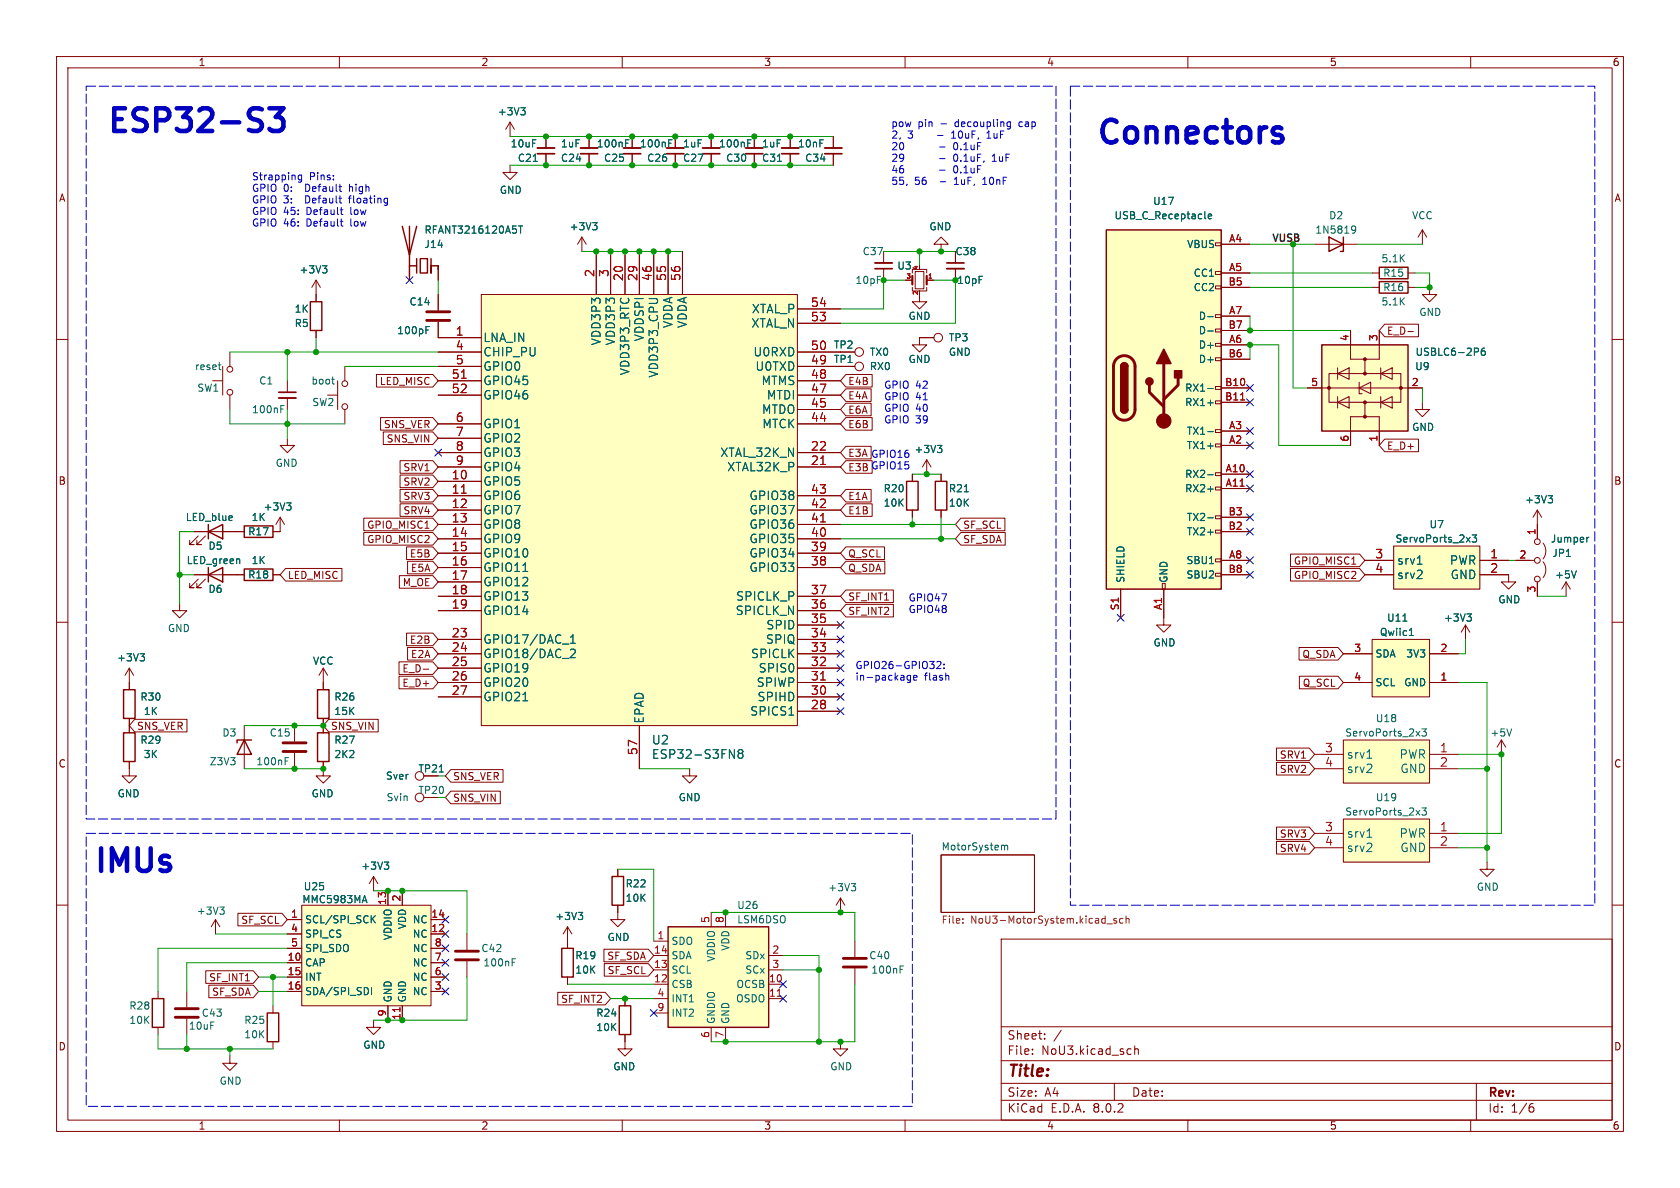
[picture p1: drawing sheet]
<svg xmlns="http://www.w3.org/2000/svg" width="297mm" height="210mm" viewBox="0 0 297 210" stroke-linecap="round" stroke-linejoin="round" font-family="sans-serif">
<defs><g id="words">
<g font-size="5.6" fill="#0000c2">
<text x="18.4" y="24.5">ESP32-S3</text>
<text x="193.4" y="26.6">Connectors</text>
<text x="16.1" y="155.3">IMUs</text>
</g>
<text font-size="2.8" fill="#840000" x="178" y="190.9">Title:</text>
<g font-size="2.1" fill="#a90000">
<text x="105.2" y="49.1" transform="rotate(-90 105.2 49.1)">2</text>
<text x="107.7" y="49.1" transform="rotate(-90 107.7 49.1)">3</text>
<text x="110.2" y="49.8" transform="rotate(-90 110.2 49.8)">20</text>
<text x="112.8" y="49.8" transform="rotate(-90 112.8 49.8)">29</text>
<text x="115.3" y="49.8" transform="rotate(-90 115.3 49.8)">46</text>
<text x="117.9" y="49.8" transform="rotate(-90 117.9 49.8)">55</text>
<text x="120.4" y="49.8" transform="rotate(-90 120.4 49.8)">56</text>
<text x="80.5" y="59.4">1</text>
<text x="143.3" y="56.9">53</text>
<text x="143.3" y="54.4">54</text>
<text x="80.5" y="62">4</text>
<text x="80.5" y="64.5">5</text>
<text x="143.3" y="64.5">49</text>
<text x="143.3" y="62">50</text>
<text x="79.8" y="67.1">51</text>
<text x="79.8" y="69.6">52</text>
<text x="143.3" y="69.6">47</text>
<text x="143.3" y="67.1">48</text>
<text x="80.5" y="74.7">6</text>
<text x="80.5" y="77.2">7</text>
<text x="143.3" y="74.7">44</text>
<text x="143.3" y="72.1">45</text>
<text x="80.5" y="79.8">8</text>
<text x="80.5" y="82.3">9</text>
<text x="143.3" y="82.3">21</text>
<text x="143.3" y="79.8">22</text>
<text x="79.8" y="84.8">10</text>
<text x="79.8" y="87.4">11</text>
<text x="79.8" y="89.9">12</text>
<text x="143.3" y="89.9">42</text>
<text x="143.3" y="87.4">43</text>
<text x="79.8" y="92.5">13</text>
<text x="79.8" y="95">14</text>
<text x="143.3" y="95">40</text>
<text x="143.3" y="92.5">41</text>
<text x="79.8" y="97.5">15</text>
<text x="79.8" y="100.1">16</text>
<text x="143.3" y="100.1">38</text>
<text x="143.3" y="97.5">39</text>
<text x="243" y="98.8">3</text>
<text x="243" y="101.3">4</text>
<text x="263.4" y="98.8">1</text>
<text x="263.4" y="101.3">2</text>
<text x="79.8" y="102.6">17</text>
<text x="79.8" y="105.2">18</text>
<text x="79.8" y="107.7">19</text>
<text x="143.3" y="107.7">36</text>
<text x="143.3" y="105.2">37</text>
<text x="79.8" y="112.8">23</text>
<text x="143.3" y="112.8">34</text>
<text x="143.3" y="110.2">35</text>
<text x="79.8" y="115.3">24</text>
<text x="79.8" y="117.9">25</text>
<text x="143.3" y="117.9">32</text>
<text x="143.3" y="115.3">33</text>
<text x="79.8" y="120.4">26</text>
<text x="79.8" y="122.9">27</text>
<text x="143.3" y="125.5">28</text>
<text x="143.3" y="122.9">30</text>
<text x="143.3" y="120.4">31</text>
<text x="112.8" y="133.6" transform="rotate(-90 112.8 133.6)">57</text>
<text x="234.2" y="133.1">3</text>
<text x="234.2" y="135.6">4</text>
<text x="254.5" y="133.1">1</text>
<text x="254.5" y="135.6">2</text>
<text x="234.2" y="147.1">3</text>
<text x="234.2" y="149.6">4</text>
<text x="254.5" y="147.1">1</text>
<text x="254.5" y="149.6">2</text>
</g>
<g font-size="2.1" fill="#006464">
<text x="119.1" y="58" transform="rotate(-90 119.1 58)">VDDA</text>
<text x="121.6" y="58" transform="rotate(-90 121.6 58)">VDDA</text>
<text x="132.8" y="58.1">XTAL_N</text>
<text x="132.9" y="55.6">XTAL_P</text>
<text x="85.3" y="60.7">LNA_IN</text>
<text x="85.3" y="63.2">CHIP_PU</text>
<text x="85.3" y="65.7">GPIO0</text>
<text x="106.4" y="61.1" transform="rotate(-90 106.4 61.1)">VDD3P3</text>
<text x="108.9" y="61.1" transform="rotate(-90 108.9 61.1)">VDD3P3</text>
<text x="114" y="60.4" transform="rotate(-90 114 60.4)">VDDSPI</text>
<text x="133.1" y="63.2">U0RXD</text>
<text x="133.5" y="65.7">U0TXD</text>
<text x="85.3" y="68.3">GPIO45</text>
<text x="85.3" y="70.8">GPIO46</text>
<text x="111.5" y="66.4" transform="rotate(-90 111.5 66.4)">VDD3P3_RTC</text>
<text x="116.5" y="66.8" transform="rotate(-90 116.5 66.8)">VDD3P3_CPU</text>
<text x="134.6" y="68.3">MTMS</text>
<text x="135.5" y="70.8">MTDI</text>
<text x="85.3" y="75.9">GPIO1</text>
<text x="134.6" y="73.4">MTDO</text>
<text x="134.7" y="75.9">MTCK</text>
<text x="85.3" y="78.4">GPIO2</text>
<text x="85.3" y="81">GPIO3</text>
<text x="85.3" y="83.5">GPIO4</text>
<text x="127.3" y="81">XTAL_32K_N</text>
<text x="128.5" y="83.5">XTAL32K_P</text>
<text x="85.3" y="86.1">GPIO5</text>
<text x="85.3" y="88.6">GPIO6</text>
<text x="132.4" y="88.6">GPIO38</text>
<text x="85.3" y="91.1">GPIO7</text>
<text x="85.3" y="93.7">GPIO8</text>
<text x="132.4" y="93.7">GPIO36</text>
<text x="132.4" y="91.1">GPIO37</text>
<text x="85.3" y="96.2">GPIO9</text>
<text x="85.3" y="98.8">GPIO10</text>
<text x="85.3" y="101.3">GPIO11</text>
<text x="132.4" y="101.3">GPIO33</text>
<text x="132.4" y="98.8">GPIO34</text>
<text x="132.4" y="96.2">GPIO35</text>
<text x="246.9" y="100">srv1</text>
<text x="256.2" y="100">PWR</text>
<text x="85.3" y="103.8">GPIO12</text>
<text x="85.3" y="106.4">GPIO13</text>
<text x="130.1" y="106.4">SPICLK_P</text>
<text x="246.9" y="102.6">srv2</text>
<text x="256.4" y="102.6">GND</text>
<text x="85.3" y="108.9">GPIO14</text>
<text x="130" y="108.9">SPICLK_N</text>
<text x="135.4" y="111.5">SPID</text>
<text x="85.3" y="114">GPIO17/DAC_1</text>
<text x="85.3" y="116.5">GPIO18/DAC_2</text>
<text x="85.3" y="119.1">GPIO19</text>
<text x="132.7" y="116.5">SPICLK</text>
<text x="134.1" y="119.1">SPIS0</text>
<text x="135.3" y="114">SPIQ</text>
<text x="85.3" y="121.6">GPIO20</text>
<text x="85.3" y="124.2">GPIO21</text>
<text x="133.7" y="121.6">SPIWP</text>
<text x="133.9" y="124.2">SPIHD</text>
<text x="114" y="128" transform="rotate(-90 114 128)">EPAD</text>
<text x="115.2" y="131.8">U2</text>
<text x="132.6" y="126.7">SPICS1</text>
<text x="115.2" y="134.3">ESP32-S3FN8</text>
<text x="238" y="134.3">srv1</text>
<text x="238" y="136.9">srv2</text>
<text x="247.4" y="134.3">PWR</text>
<text x="247.5" y="136.9">GND</text>
<text x="238" y="148.3">srv1</text>
<text x="247.4" y="148.3">PWR</text>
<text x="238" y="150.8">srv2</text>
<text x="247.5" y="150.8">GND</text>
</g>
<g font-size="2.1" fill="#840000">
<text x="178" y="184">Sheet:</text>
<text x="178" y="186.7">File:</text>
<text x="184.1" y="186.7">NoU3.kicad_sch</text>
<text x="178" y="196.9">KiCad</text>
<text x="178" y="194.1">Size:</text>
<text x="184.7" y="194.1">A4</text>
<text x="185.7" y="196.9">E.D.A.</text>
<text x="193.3" y="196.9">8.0.2</text>
<text x="200" y="194.1">Date:</text>
<text x="263" y="194.3">Rev:</text>
<text x="263" y="196.9">Id:</text>
<text x="267.1" y="196.9">1/6</text>
</g>
<g font-size="1.8" fill="#840000">
<text x="35" y="11.9">1</text>
<text x="85" y="11.9">2</text>
<text x="135" y="11.9">3</text>
<text x="185" y="11.9">4</text>
<text x="235" y="11.9">5</text>
<text x="285" y="11.9">6</text>
<text x="10.3" y="35.9">A</text>
<text x="285.3" y="35.9">A</text>
<text x="245.1" y="59.4">E_D-</text>
<text x="67" y="68.3">LED_MISC</text>
<text x="149.9" y="68.3">E4B</text>
<text x="149.9" y="70.8">E4A</text>
<text x="67.8" y="75.9">SNS_VER</text>
<text x="149.9" y="73.3">E6A</text>
<text x="149.9" y="75.9">E6B</text>
<text x="68.3" y="78.4">SNS_VIN</text>
<text x="71.2" y="83.5">SRV1</text>
<text x="245.1" y="79.7">E_D+</text>
<text x="10.3" y="85.9">B</text>
<text x="71.2" y="86">SRV2</text>
<text x="71.2" y="88.6">SRV3</text>
<text x="149.9" y="88.6">E1A</text>
<text x="285.3" y="85.9">B</text>
<text x="64.8" y="93.7">GPIO_MISC1</text>
<text x="71.2" y="91.1">SRV4</text>
<text x="149.9" y="91.1">E1B</text>
<text x="170.2" y="93.7">SF_SCL</text>
<text x="64.8" y="96.2">GPIO_MISC2</text>
<text x="72.4" y="98.7">E5B</text>
<text x="72.5" y="101.3">E5A</text>
<text x="149.9" y="101.3">Q_SDA</text>
<text x="149.9" y="98.7">Q_SCL</text>
<text x="170.2" y="96.2">SF_SDA</text>
<text x="228.6" y="100">GPIO_MISC1</text>
<text x="50.8" y="102.6">LED_MISC</text>
<text x="71.1" y="103.8">M_OE</text>
<text x="149.9" y="106.4">SF_INT1</text>
<text x="228.6" y="102.6">GPIO_MISC2</text>
<text x="72.4" y="114">E2B</text>
<text x="149.9" y="108.9">SF_INT2</text>
<text x="71" y="119.1">E_D-</text>
<text x="72.5" y="116.5">E2A</text>
<text x="230.2" y="116.5">Q_SDA</text>
<text x="71" y="121.6">E_D+</text>
<text x="230.2" y="121.6">Q_SCL</text>
<text x="24.1" y="129.2">SNS_VER</text>
<text x="58.4" y="129.2">SNS_VIN</text>
<text x="10.3" y="135.9">C</text>
<text x="73.9" y="136.8">TP21</text>
<text x="226.2" y="134.3">SRV1</text>
<text x="226.2" y="136.8">SRV2</text>
<text x="285.3" y="135.9">C</text>
<text x="80" y="141.9">SNS_VIN</text>
<text x="80" y="138.1">SNS_VER</text>
<text x="226.2" y="148.3">SRV3</text>
<text x="226.2" y="150.8">SRV4</text>
<text x="42.6" y="163.5">SF_SCL</text>
<text x="36.9" y="173.7">SF_INT1</text>
<text x="107.3" y="169.9">SF_SDA</text>
<text x="107.3" y="172.4">SF_SCL</text>
<text x="37.4" y="176.2">SF_SDA</text>
<text x="99.1" y="177.5">SF_INT2</text>
<text x="10.3" y="185.9">D</text>
<text x="285.3" y="185.9">D</text>
<text x="35" y="199.9">1</text>
<text x="85" y="199.9">2</text>
<text x="135" y="199.9">3</text>
<text x="185" y="199.9">4</text>
<text x="235" y="199.9">5</text>
<text x="285" y="199.9">6</text>
</g>
<g font-size="1.8" fill="#006464">
<text x="87.9" y="20.6">+3V3</text>
<text x="90.2" y="26.3">10uF</text>
<text x="91.4" y="28.8">C21</text>
<text x="99.1" y="26.3">1uF</text>
<text x="99.1" y="28.8">C24</text>
<text x="105.4" y="26.3">100nF</text>
<text x="106.7" y="28.8">C25</text>
<text x="113" y="26.3">100nF</text>
<text x="114.3" y="28.8">C26</text>
<text x="120.7" y="26.3">1uF</text>
<text x="120.7" y="28.8">C27</text>
<text x="127" y="26.3">100nF</text>
<text x="128.3" y="28.8">C30</text>
<text x="134.6" y="26.3">1uF</text>
<text x="134.6" y="28.8">C31</text>
<text x="141" y="26.3">10nF</text>
<text x="142.2" y="28.8">C34</text>
<text x="88.3" y="34.5">GND</text>
<text x="74.9" y="41.5">RFANT3216120A5T</text>
<text x="100.6" y="40.9">+3V3</text>
<text x="164.2" y="40.9">GND</text>
<text x="196.9" y="39">USB_C_Receptacle</text>
<text x="203.8" y="36.4">U17</text>
<text x="232.4" y="41.5">1N5819</text>
<text x="234.9" y="39">D2</text>
<text x="249.5" y="39">VCC</text>
<text x="74.9" y="44">J14</text>
<text x="152.4" y="45.3">C37</text>
<text x="158.5" y="47.9">U3</text>
<text x="168.8" y="45.3">C38</text>
<text x="209.8" y="44">VBUS</text>
<text x="244.1" y="46.6">5.1K</text>
<text x="52.9" y="48.5">+3V3</text>
<text x="151.1" y="50.4">10pF</text>
<text x="169.1" y="50.4">10pF</text>
<text x="210.9" y="49.1">CC1</text>
<text x="210.9" y="51.7">CC2</text>
<text x="244.4" y="49.1">R15</text>
<text x="244.4" y="51.7">R16</text>
<text x="52" y="58">R5</text>
<text x="52" y="55.5">1K</text>
<text x="70.1" y="59.3">100pF</text>
<text x="72.3" y="54.2">C14</text>
<text x="160.5" y="56.7">GND</text>
<text x="211.8" y="56.7">D-</text>
<text x="211.8" y="59.3">D-</text>
<text x="244.1" y="54.2">5.1K</text>
<text x="250.8" y="56.1">GND</text>
<text x="34.4" y="65.6">reset</text>
<text x="147.3" y="64.4">TP1</text>
<text x="147.3" y="61.8">TP2</text>
<text x="153.7" y="65.6">RX0</text>
<text x="153.7" y="63.1">TX0</text>
<text x="160.5" y="64.4">GND</text>
<text x="167.6" y="60.6">TP3</text>
<text x="167.6" y="63.1">GND</text>
<text x="211.8" y="61.8">D+</text>
<text x="211.8" y="64.4">D+</text>
<text x="250.1" y="65.6">U9</text>
<text x="250.1" y="63.1">USBLC6-2P6</text>
<text x="34.8" y="69.4">SW1</text>
<text x="45.7" y="68.2">C1</text>
<text x="55" y="68.2">boot</text>
<text x="55.1" y="72">SW2</text>
<text x="209.4" y="69.4">RX1-</text>
<text x="209.4" y="72">RX1+</text>
<text x="44.5" y="73.3">100nF</text>
<text x="209.7" y="77.1">TX1-</text>
<text x="249.6" y="76.4">GND</text>
<text x="48.6" y="82.7">GND</text>
<text x="161.6" y="80.3">+3V3</text>
<text x="209.7" y="79.6">TX1+</text>
<text x="156.1" y="87.2">R20</text>
<text x="156.1" y="89.8">10K</text>
<text x="167.6" y="87.2">R21</text>
<text x="167.6" y="89.8">10K</text>
<text x="209.4" y="84.7">RX2-</text>
<text x="209.4" y="87.2">RX2+</text>
<text x="269.5" y="89.2">+3V3</text>
<text x="32.7" y="92.3">LED_blue</text>
<text x="43.8" y="94.8">R17</text>
<text x="44.4" y="92.3">1K</text>
<text x="46.5" y="90.4">+3V3</text>
<text x="209.7" y="94.8">TX2+</text>
<text x="209.7" y="92.3">TX2-</text>
<text x="252.6" y="93.6">U7</text>
<text x="32.9" y="99.9">LED_green</text>
<text x="36.8" y="97.4">D5</text>
<text x="44.4" y="99.9">1K</text>
<text x="209.7" y="99.9">SBU1</text>
<text x="246.6" y="96.1">ServoPorts_2x3</text>
<text x="274.1" y="96.1">Jumper</text>
<text x="274.3" y="98.7">JP1</text>
<text x="36.8" y="105">D6</text>
<text x="43.8" y="102.5">R18</text>
<text x="199" y="103.1" transform="rotate(-90 199 103.1)">SHIELD</text>
<text x="206.6" y="103.1" transform="rotate(-90 206.6 103.1)">GND</text>
<text x="209.7" y="102.5">SBU2</text>
<text x="264.8" y="106.9">GND</text>
<text x="274.8" y="102.5">+5V</text>
<text x="29.6" y="111.9">GND</text>
<text x="243.8" y="112.6">Qwiic1</text>
<text x="245.1" y="110.1">U11</text>
<text x="255.2" y="110.1">+3V3</text>
<text x="20.6" y="117.1">+3V3</text>
<text x="55.2" y="117.7">VCC</text>
<text x="203.8" y="114.5">GND</text>
<text x="243.1" y="116.4">SDA</text>
<text x="248.5" y="116.4">3V3</text>
<text x="24.7" y="124.1">R30</text>
<text x="59" y="124.1">R26</text>
<text x="243.1" y="121.5">SCL</text>
<text x="248.1" y="121.5">GND</text>
<text x="24.7" y="131.7">R29</text>
<text x="25.3" y="126.6">1K</text>
<text x="39.2" y="130.4">D3</text>
<text x="47.6" y="130.4">C15</text>
<text x="59" y="131.7">R27</text>
<text x="59" y="126.6">15K</text>
<text x="237.7" y="130.4">ServoPorts_2x3</text>
<text x="243.1" y="127.9">U18</text>
<text x="263.4" y="130.4">+5V</text>
<text x="25.3" y="134.2">3K</text>
<text x="37" y="135.5">Z3V3</text>
<text x="45.2" y="135.5">100nF</text>
<text x="59" y="134.2">2K2</text>
<text x="20.7" y="141.1">GND</text>
<text x="55" y="141.1">GND</text>
<text x="68.1" y="138">Sver</text>
<text x="68.2" y="141.8">Svin</text>
<text x="73.9" y="140.6">TP20</text>
<text x="119.9" y="141.8">GND</text>
<text x="243.1" y="141.8">U19</text>
<text x="237.7" y="144.4">ServoPorts_2x3</text>
<text x="63.8" y="153.9">+3V3</text>
<text x="166.4" y="150.4">MotorSystem</text>
<text x="34.7" y="161.9">+3V3</text>
<text x="53.3" y="159.9">MMC5983MA</text>
<text x="53.6" y="157.6">U25</text>
<text x="110.5" y="157.1">R22</text>
<text x="110.5" y="159.6">10K</text>
<text x="130.2" y="160.9">U26</text>
<text x="146.3" y="157.8">+3V3</text>
<text x="261" y="157.7">GND</text>
<text x="53.8" y="163.4">SCL/SPI_SCK</text>
<text x="53.8" y="166">SPI_CS</text>
<text x="69.4" y="166.3" transform="rotate(-90 69.4 166.3)">VDDIO</text>
<text x="72" y="164.4" transform="rotate(-90 72 164.4)">VDD</text>
<text x="72.9" y="166">NC</text>
<text x="72.9" y="163.4">NC</text>
<text x="98.1" y="162.8">+3V3</text>
<text x="107.3" y="166.5">GND</text>
<text x="118.6" y="167.2">SDO</text>
<text x="130.2" y="163.4">LSM6DSO</text>
<text x="53.8" y="171">CAP</text>
<text x="53.8" y="173.6">INT</text>
<text x="53.8" y="168.5">SPI_SDO</text>
<text x="72.9" y="173.6">NC</text>
<text x="72.9" y="171">NC</text>
<text x="72.9" y="168.5">NC</text>
<text x="85" y="168.5">C42</text>
<text x="85.4" y="171">100nF</text>
<text x="101.6" y="169.8">R19</text>
<text x="101.6" y="172.3">10K</text>
<text x="118.6" y="172.3">SCL</text>
<text x="118.6" y="169.8">SDA</text>
<text x="126.6" y="170.1" transform="rotate(-90 126.6 170.1)">VDDIO</text>
<text x="129.1" y="168.2" transform="rotate(-90 129.1 168.2)">VDD</text>
<text x="131.7" y="169.8">SDx</text>
<text x="131.7" y="172.3">SCx</text>
<text x="153.6" y="169.8">C40</text>
<text x="153.9" y="172.3">100nF</text>
<text x="22.8" y="178.7">R28</text>
<text x="35.6" y="179.9">C43</text>
<text x="53.8" y="176.1">SDA/SPI_SDI</text>
<text x="69.4" y="177.3" transform="rotate(-90 69.4 177.3)">GND</text>
<text x="72" y="177.3" transform="rotate(-90 72 177.3)">GND</text>
<text x="72.9" y="176.1">NC</text>
<text x="105.3" y="179.9">R24</text>
<text x="118.6" y="174.9">CSB</text>
<text x="118.6" y="177.4">INT1</text>
<text x="118.6" y="179.9">INT2</text>
<text x="130" y="177.4">OSDO</text>
<text x="130.1" y="174.9">OCSB</text>
<text x="22.8" y="181.2">10K</text>
<text x="33.3" y="182.2">10uF</text>
<text x="43.1" y="181.2">R25</text>
<text x="43.1" y="183.7">10K</text>
<text x="64.1" y="185.6">GND</text>
<text x="105.3" y="182.5">10K</text>
<text x="126.6" y="181.1" transform="rotate(-90 126.6 181.1)">GNDIO</text>
<text x="129.1" y="181.1" transform="rotate(-90 129.1 181.1)">GND</text>
<text x="38.7" y="191.9">GND</text>
<text x="108.3" y="189.4">GND</text>
<text x="146.7" y="189.4">GND</text>
</g>
<g font-size="1.8" fill="#0000c2">
<text x="157.5" y="22.5">pow</text>
<text x="162.3" y="22.5">pin</text>
<text x="166.4" y="22.5">-</text>
<text x="169.1" y="22.5">decoupling</text>
<text x="180.6" y="22.5">cap</text>
<text x="157.5" y="24.6">2,</text>
<text x="157.5" y="26.6">20</text>
<text x="157.5" y="28.7">29</text>
<text x="160.5" y="24.6">3</text>
<text x="169.1" y="24.6">10uF,</text>
<text x="169.7" y="26.6">0.1uF</text>
<text x="169.7" y="28.7">0.1uF,</text>
<text x="175.5" y="24.6">1uF</text>
<text x="176.7" y="28.7">1uF</text>
<text x="44.4" y="32">Strapping</text>
<text x="44.4" y="34">GPIO 0:</text>
<text x="54.3" y="34">Default</text>
<text x="54.7" y="32">Pins:</text>
<text x="62.2" y="34">high</text>
<text x="157.5" y="30.7">46</text>
<text x="157.5" y="32.8">55,</text>
<text x="161.7" y="32.8">56</text>
<text x="166.4" y="32.8">-</text>
<text x="169.2" y="32.8">1uF,</text>
<text x="169.7" y="30.7">0.1uF</text>
<text x="174.4" y="32.8">10nF</text>
<text x="44.4" y="36">GPIO 3:</text>
<text x="44.4" y="38.1">GPIO 45:</text>
<text x="44.4" y="40.1">GPIO 46:</text>
<text x="54.3" y="36">Default</text>
<text x="54.3" y="38.1">Default</text>
<text x="54.3" y="40.1">Default</text>
<text x="62.2" y="36">floating</text>
<text x="62.2" y="38.1">low</text>
<text x="62.2" y="40.1">low</text>
<text x="156.2" y="68.8">GPIO 42</text>
<text x="156.2" y="70.8">GPIO 41</text>
<text x="156.2" y="72.9">GPIO 40</text>
<text x="156.2" y="74.9">GPIO 39</text>
<text x="149.9" y="81">E3A GPIO16</text>
<text x="149.9" y="83.5">E3B GPIO15</text>
<text x="160.5" y="106.4">GPIO47</text>
<text x="160.5" y="108.5">GPIO48</text>
<text x="151.1" y="118.4">GPIO26-GPIO32:</text>
<text x="151.1" y="120.4">in-package</text>
<text x="163.4" y="120.4">flash</text>
</g>
<g font-size="1.8" fill="#a90000">
<text x="217.2" y="42.9">A4</text>
<text x="217.1" y="50.5">B5</text>
<text x="217.2" y="48">A5</text>
<text x="217.1" y="58.2">B7</text>
<text x="217.2" y="55.6">A7</text>
<text x="217.1" y="63.2">B6</text>
<text x="217.2" y="60.7">A6</text>
<text x="238.5" y="60.4" transform="rotate(-90 238.5 60.4)">4</text>
<text x="243.6" y="60.4" transform="rotate(-90 243.6 60.4)">3</text>
<text x="216.5" y="68.3">B10</text>
<text x="216.5" y="70.9">B11</text>
<text x="231.7" y="68.3">5</text>
<text x="249.5" y="68.3">2</text>
<text x="217.2" y="75.9">A3</text>
<text x="216.6" y="83.6">A10</text>
<text x="217.2" y="78.5">A2</text>
<text x="238.5" y="78.2" transform="rotate(-90 238.5 78.2)">6</text>
<text x="243.6" y="78.2" transform="rotate(-90 243.6 78.2)">1</text>
<text x="216.6" y="86.1">A11</text>
<text x="217.1" y="93.7">B2</text>
<text x="217.1" y="91.2">B3</text>
<text x="271.5" y="94.7" transform="rotate(-90 271.5 94.7)">1</text>
<text x="217.1" y="101.3">B8</text>
<text x="217.2" y="98.8">A8</text>
<text x="268.5" y="98.8">2</text>
<text x="197.9" y="108" transform="rotate(-90 197.9 108)">S1</text>
<text x="205.5" y="107.9" transform="rotate(-90 205.5 107.9)">A1</text>
<text x="271.5" y="104.8" transform="rotate(-90 271.5 104.8)">3</text>
<text x="239.3" y="115.3">3</text>
<text x="254.6" y="115.3">2</text>
<text x="239.3" y="120.4">4</text>
<text x="254.6" y="120.4">1</text>
<text x="68.3" y="160.1" transform="rotate(-90 68.3 160.1)">13</text>
<text x="70.9" y="159.5" transform="rotate(-90 70.9 159.5)">2</text>
<text x="51.4" y="162.3">1</text>
<text x="51.4" y="164.8">4</text>
<text x="51.4" y="167.4">5</text>
<text x="76.2" y="164.8">12</text>
<text x="76.2" y="162.3">14</text>
<text x="76.8" y="167.4">8</text>
<text x="116.1" y="166.1">1</text>
<text x="125.5" y="163.3" transform="rotate(-90 125.5 163.3)">5</text>
<text x="128" y="163.3" transform="rotate(-90 128 163.3)">8</text>
<text x="50.8" y="169.9">10</text>
<text x="50.8" y="172.5">15</text>
<text x="76.8" y="172.5">6</text>
<text x="76.8" y="169.9">7</text>
<text x="115.5" y="173.7">12</text>
<text x="115.5" y="171.2">13</text>
<text x="115.5" y="168.7">14</text>
<text x="135.8" y="173.7">10</text>
<text x="136.5" y="168.7">2</text>
<text x="136.5" y="171.2">3</text>
<text x="50.8" y="175">16</text>
<text x="68.3" y="179.8" transform="rotate(-90 68.3 179.8)">9</text>
<text x="76.8" y="175">3</text>
<text x="116.1" y="176.3">4</text>
<text x="116.1" y="178.8">9</text>
<text x="135.8" y="176.3">11</text>
<text x="70.9" y="180.4" transform="rotate(-90 70.9 180.4)">11</text>
<text x="125.5" y="183.6" transform="rotate(-90 125.5 183.6)">6</text>
<text x="128" y="183.6" transform="rotate(-90 128 183.6)">7</text>
</g>
<text font-size="1.8" fill="#0f0f0f" x="224.8" y="42.8">VUSB</text>
<g font-size="1.8" fill="#725600">
<text x="166.4" y="163.6">File:</text>
<text x="171.6" y="163.6">NoU3-MotorSystem.kicad_sch</text>
</g>
<g font-size="1.1" fill="#a90000">
<text x="162.3" y="47.8" transform="rotate(-90 162.3 47.8)">4</text>
<text x="160.1" y="49.3">3</text>
<text x="162.3" y="52.3" transform="rotate(-90 162.3 52.3)">2</text>
<text x="163.9" y="49.3">1</text>
</g>
</g></defs>
<g fill="none" stroke="#840000" stroke-width=".18">
<path d="M10 10h277v190h-277zM12 12h273v186h-273zM60 10v2M110 10v2M160 10v2M210 10v2M260 10v2M133.3 24.1v2.1M133.3 27.2v2M139.7 24.1v2.1M139.7 27.2v2M10 60h2"/>
<path d="M160 49.5h1.3M161.3 50.8v.6h2.5v-.6M161.3 48.3v-.7h2.5v.7M161.8 48h1.5v3.1h-1.5zM163.8 49.5h1.3M168.9 44.5v2M168.9 47.5v2M285 60h2M34.3 94h7.6M35.1 94.7l-1.6 1.6h.8h-.8v-.8M36.3 94.7l-1.5 1.6h.8h-.8v-.8M10 110h2"/>
<path d="M22.9 118.1v3.8M22.9 118.1l-.8 1.3M22.9 118.1l.7 1.3M31.7 106.7v1.3h-1.2l1.2 1.2 1.3-1.2h-1.3M34.3 101.6h8.9M35.1 102.4l-1.6 1.5h.8h-.8v-.8M36.3 102.4l-1.5 1.5h.8h-.8v-.8M48.3 101.6h1.2M205.7 109.2v1.3h1.3l-1.3 1.3-1.2-1.3h1.2M285 110h2M22.9 134.6v2.6h-1.3l1.3 1.2 1.2-1.2h-1.2M22.9 127v2.5"/>
<path d="M57.1 134.6v2.6h-1.2l1.2 1.2 1.3-1.2h-1.3M57.1 128.3v1.2M10 160h2M66 154.9l-.7 1.3M66 154.9v2.6M66 154.9l.8 1.3M166.4 151.1h16.5v10.2h-16.5zM285 160h2M38.1 162.6l-.8 1.2M38.1 162.6v2.5M38.1 162.6l.8 1.2M48.3 177.8v1.3"/>
<path d="M177 166h108v32h-108zM48.3 184.2v1.2M60 198v2M66 180.3v1.3h1.3l-1.3 1.3-1.2-1.3h1.2M110 198v2M160 198v2M177 194.5h108M177 191.5h108M177 187.5h108M177 181.5h108M182.5 186.3v.1M182.5 185.5v.1"/>
<path d="M184.7 183.6v.1M184.7 182.8v.1M187.6 182.1l-1.3 2M197 191.5v3M199.8 185.4l.2 .1M200 186.3l-.2 .1M200.6 184.9v1.5M200.6 185.5l.2-.1 .4 .1v.9M210 198v2M260 198v2M261 191.5v6.5M270.6 195.7h.3l.3 .3-.1 .5-.5 .1"/>
<path d="M271 195.1l-.4 .1"/>
<circle cx="74.2" cy="141" r=".76"/>
</g>
<g fill="none" stroke="#006464" stroke-width=".18">
<path d="M132.2 25.3h.4M132.2 24.7h.6M137.5 28.5h.7M41 91.2l.1 .3-.6 .1M42.3 98.9l.1 .7M24.8 115.6h.7l-.4 .4M25.3 116l.2 .3v.3l-.2 .2M67.9 152.4h.8l-.4 .5M68.5 152.9l.2 .2v.3l-.2 .3M177.2 149.4l.4 .2M177.6 149.6l.2-.2 .3 .1v.8M177.6 149.6v.7"/>
<path d="M38.8 160.3h.8l-.4 .5M39.4 160.8l.2 .3v.3l-.2 .2"/>
</g>
<path d="M170.2 163.1v.1M170.2 162.4v.1M195.7 163.3h.9M197.4 162.4h-.3l-.2 .1 .1 .2 .4 .1v.3h-.5M198.5 162.4h-.3l-.3 .2 .1 .5h.5M199.1 162.5l.1-.1h.4v.8M199.1 161.9v1.3" fill="none" stroke="#725600" stroke-width=".18"/>
<path d="M131.8 26.2h3.1M138.2 26.2h3M167.4 47.5h3" fill="none" stroke="#840000" stroke-width=".33"/>
<path d="M131.8 27.2h3.1M138.2 27.2h3M167.4 46.5h3" fill="none" stroke="#840000" stroke-width=".3"/>
<path d="M36.8 94l2.6-1.3v2.6zM36.8 92.7v2.6M36.8 101.6l2.6-1.3v2.6zM36.8 100.3v2.6M43.2 100.6h5.1v2h-5.1zM21.8 129.5h2.1v5.1h-2.1zM21.8 121.9h2.1v5.1h-2.1zM56.1 129.5h2.1v5.1h-2.1zM47.2 179.1h2.1v5.1h-2.1z" fill="none" stroke="#840000" stroke-width=".25"/>
<path d="M161.3 48.8v1.5M163.8 48.8v1.5" fill="none" stroke="#840000" stroke-width=".38"/>
<path d="M53.3 160h22.9v17.8h-22.9z" fill="#ffffc2"/>
<g fill="none" stroke="#840000" stroke-width=".18">
<path d="M68.6 157.5v2.5M71.1 157.5v2.5M50.8 162.6h2.5M50.8 170.2h2.5M50.8 165.1h2.5M50.8 172.7h2.5M50.8 175.3h2.5M50.8 167.6h2.5M53.3 160h22.9v17.8h-22.9zM68.6 177.8v2.5M71.1 177.8v2.5M76.2 162.6h2.5"/>
<path d="M76.2 170.2h2.5M76.2 165.1h2.5M76.2 172.7h2.5M76.2 175.3h2.5M76.2 167.6h2.5"/>
</g>
<path d="M64.2 159.2h.6M64.5 158.3l.4 1.3M65.7 174.6v1.2M65.8 162.4l.5 .7M66.3 161.9l-.7 .7" fill="none" stroke="#006464" stroke-width=".18"/>
<path d="M70.7 178.1v.7" fill="none" stroke="#a90000" stroke-width=".18"/>
<path d="M85.1 52.1h55.9v76.2h-55.9z" fill="#ffffc2"/>
<g fill="none" stroke="#840000" stroke-width=".18">
<path d="M119.4 24.1v2.1M119.4 27.2v2M125.7 24.1v2.1M125.7 27.2v2M147.3 24.1v2.1M147.3 27.2v2M77.5 56.9v2.8h7.6M77.5 52.1v2.8M85.1 52.1h55.9v76.2h-55.9zM105.4 44.5v7.6M107.9 44.5v7.6M110.5 44.5v7.6"/>
<path d="M113 44.5v7.6M115.6 44.5v7.6M118.1 44.5v7.6M120.6 44.5v7.6M141 57.2h7.6M141 54.6h7.6M166.4 43.2h1.2l-1.2-1.3-1.3 1.3h1.3v1.3M77.5 62.2h7.6M77.5 74.9h7.6M77.5 69.9h7.6M77.5 67.3h7.6M77.5 64.8h7.6"/>
<path d="M77.5 77.5h7.6M141 62.2h7.6M141 74.9h7.6M141 72.4h7.6M141 69.9h7.6M141 67.3h7.6M141 64.8h7.6M77.5 85.1h7.6M77.5 87.6h7.6M77.5 90.2h7.6M77.5 92.7h7.6M77.5 95.3h7.6"/>
<path d="M77.5 97.8h7.6M77.5 82.6h7.6M77.5 80h7.6M141 87.6h7.6M141 90.2h7.6M141 92.7h7.6M141 95.3h7.6M141 97.8h7.6M141 82.6h7.6M141 80h7.6M57.1 118.1l-.7 1.3M57.1 118.1v3.8"/>
<path d="M57.1 118.1l.8 1.3M77.5 100.3h7.6M77.5 102.9h7.6M77.5 105.4h7.6M77.5 108h7.6M77.5 113h7.6M77.5 115.6h7.6M77.5 118.1h7.6M141 100.3h7.6M141 105.4h7.6M141 108h7.6M141 113h7.6"/>
<path d="M141 115.6h7.6M141 118.1h7.6M141 110.5h7.6M43.2 128.3v7.6M52.1 128.3v2.8M52.1 133.1v2.8M57.1 127v1.3M77.5 120.7h7.6M77.5 123.2h7.6M113 128.3v7.6M121.9 135.9v1.3h1.3l-1.3 1.2-1.3-1.2h1.3M141 120.7h7.6"/>
<path d="M141 123.2h7.6M141 125.7h7.6M109.2 153.7v1.2M27.9 175.3v1.2M33 175.3v2.8M109.2 160v1.3M27.9 181.6v1.3M33 180.1v2.8"/>
</g>
<path d="M81.6 66.9h.8M81.6 87.2h.8M145.1 82.1h.8M145.1 92.3h.8M145.1 120.2h.8" fill="none" stroke="#a90000" stroke-width=".18"/>
<g fill="none" stroke="#006464" stroke-width=".18">
<path d="M118.2 25.3h.4M118.2 24.7h.6M75.3 58.3h.4M75.3 57.7h.6M92.4 101h.9M99.4 113.9h1.2M100.9 113.7h.8M100.9 112.6l.4-.4v1.5M100.9 114.9l.5-.1 .2 .1 .1 .3-.9 1.1h.9M50.4 134.5h.4M50.4 133.9h.6M92.4 123.9h.9"/>
<path d="M128.9 132.5l.9 1.5v-1.5M130.8 133.2l-.3-.3 .3-.4 .4 .1 .1 .2-.2 .4M130.8 133.2l-.3 .3v.4l.3 .1h.4l.1-.2v-.5l-.2-.1M130.8 133.2h.3M139.5 126.4h.8"/>
</g>
<path d="M117.9 26.2h3M124.2 26.2h3.1M145.8 26.2h3" fill="none" stroke="#840000" stroke-width=".33"/>
<path d="M117.9 27.2h3M124.2 27.2h3.1M145.8 27.2h3" fill="none" stroke="#840000" stroke-width=".3"/>
<path d="M75.4 56.6h4.1M75.4 55.1h4.1M50 132.8h4.1M50 131.3h4.1M31 179.8h4.1M31 178.3h4.1" fill="none" stroke="#840000" stroke-width=".51"/>
<path d="M43.2 130.8l1.2 2.6h-2.5zM44.4 130.8h-2.5v.5M56.1 121.9h2.1v5.1h-2.1zM108.2 154.9h2v5.1h-2zM26.9 176.5h2.1v5.1h-2.1z" fill="none" stroke="#840000" stroke-width=".25"/>
<path d="M118.1 163.8h17.8v17.8h-17.8z" fill="#ffffc2"/>
<g fill="none" stroke="#840000" stroke-width=".25">
<path d="M71.1 40l1.3 5.1 1.3-5.1M72.4 47h1.3M72.4 40v8.9M73.7 45.7v2.6M74.3 45.7h1.3v2.6h-1.3zM76.2 45.7v2.6v-1.3h1.3v.6M243.8 47.2h5.1v2.1h-5.1zM243.8 49.8h5.1v2h-5.1zM160.3 85.1h2v5.1h-2zM165.4 85.1h2v5.1h-2zM99.3 167.6h2v5.1h-2zM109.5 177.8h2v5.1h-2z"/>
<path d="M118.1 163.8h17.8v17.8h-17.8z"/>
</g>
<g fill="none" stroke="#840000" stroke-width=".18">
<path d="M90.2 29.2v1.3h1.2l-1.2 1.3-1.3-1.3h1.3M90.2 21.6l-.8 1.3M90.2 21.6v2.5M90.2 21.6l.7 1.3M96.5 24.1v2.1M96.5 27.2v2M104.1 24.1v2.1M104.1 27.2v2M111.8 24.1v2.1M111.8 27.2v2M55.9 49.5l.7 1.3M55.9 49.5v2.6"/>
<path d="M55.9 49.5l-.8 1.3M72.4 47v2.5M77.5 47v2.5M102.9 41.9l-.8 1.3M102.9 41.9v2.6M102.9 41.9l.7 1.3M156.2 44.5v2M156.2 47.5v2M162.6 52.1v1.2h-1.3l1.3 1.3 1.2-1.3h-1.2M165.1 59.7h-2.5v1.3h-1.3l1.3 1.2 1.2-1.2h-1.2M242.6 48.3h1.2M242.6 50.8h1.2"/>
<path d="M248.9 48.3h1.3M248.9 50.8h1.3M148.6 64.8h2.5M148.6 62.2h2.5M161.3 83.8v1.3M161.3 90.2v1.2M163.8 81.3l-.7 1.3M163.8 81.3v2.5M163.8 81.3l.8 1.3M166.4 83.8v1.3M166.4 90.2v1.2M266.7 101.6v1.3h1.3l-1.3 1.2-1.3-1.2h1.3"/>
<path d="M276.9 102.9l-.8 1.2M276.9 102.9v2.5M276.9 102.9l.7 1.2M265.4 130.8l-.7 1.3M265.4 130.8v2.6M265.4 130.8l.8 1.3M148.6 158.8l-.8 1.2M148.6 158.8v2.5M148.6 158.8l.8 1.2M262.9 152.4v1.3h1.3l-1.3 1.2-1.3-1.2h1.3M82.5 165.1v2.8M82.5 169.9v2.8"/>
<path d="M100.3 163.8l-.7 1.3M100.3 163.8v3.8M100.3 172.7v1.3M100.3 163.8l.8 1.3M109.2 161.3v1.3h1.3l-1.3 1.2-1.3-1.2h1.3M110.5 176.5v1.3M115.6 166.4h2.5M115.6 174h2.5M115.6 176.5h2.5M115.6 171.5h2.5M115.6 168.9h2.5M115.6 179.1h2.5"/>
<path d="M125.7 161.3v2.5M128.3 161.3v2.5M135.9 174h2.5M135.9 176.5h2.5M135.9 171.5h2.5M135.9 168.9h2.5M151.1 166.4v2.8M151.1 171.2v2.8M40.6 186.7v1.3h1.3l-1.3 1.2-1.2-1.2h1.2M110.5 182.9v2.5h-1.3l1.3 1.3 1.3-1.3h-1.3M125.7 181.6v2.6M128.3 181.6v2.6"/>
<path d="M148.6 184.2v1.2h1.3l-1.3 1.3-1.3-1.3h1.3"/>
<circle cx="165.9" cy="59.7" r=".76"/>
<circle cx="151.9" cy="62.2" r=".76"/>
<circle cx="151.9" cy="64.8" r=".76"/>
<circle cx="74.2" cy="137.2" r=".76"/>
</g>
<path d="M137.4 176.1h.7" fill="none" stroke="#a90000" stroke-width=".18"/>
<g fill="none" stroke="#006464" stroke-width=".18">
<path d="M92.1 19h.7l-.4 .5M92.6 19.5l.2 .3v.3l-.2 .2M91.7 39.9h.7M92 39.9v1.3M94.3 28.5h.7M104.8 39.4h.7l-.4 .4M105.3 39.8l.2 .3v.3l-.2 .2M110.6 25.3h.4M110.6 24.7h.6M57 47h.8l-.4 .5M57.6 47.5l.2 .2v.3l-.2 .3M165.7 78.7h.8l-.4 .5"/>
<path d="M166.3 79.2l.2 .3v.3l-.2 .2M170.5 86.9h.7M278.7 100.9l-.4 1.3M77.7 136.5h.7M267.2 128.8l-.4 1.3M150.5 156.2h.8l-.5 .5M151 156.7l.3 .2v.3l-.3 .3M90.5 170.1h.5M90.5 169.5h.6M102.2 161.3h.8l-.4 .5M102.8 161.8l.2 .2v.3l-.2 .3M159.1 171.4h.4"/>
<path d="M159.1 170.8h.6"/>
</g>
<path d="M95 26.2h3M102.6 26.2h3.1M110.2 26.2h3.1M154.7 46.5h3" fill="none" stroke="#840000" stroke-width=".33"/>
<path d="M95 27.2h3M102.6 27.2h3.1M110.2 27.2h3.1M154.7 47.5h3" fill="none" stroke="#840000" stroke-width=".3"/>
<path d="M80.5 169.7h4.1M80.5 168.1h4.1M149.1 170.9h4.1M149.1 169.4h4.1" fill="none" stroke="#840000" stroke-width=".51"/>
<path d="M242.6 113h10.1v10.2h-10.1z" fill="#ffffc2"/>
<path d="M251.5 40.6l-.8 1.3M251.5 40.6v2.6M251.5 40.6l.7 1.3M237.5 115.6h5.1M242.6 113h10.1v10.2h-10.1zM252.7 115.6h5.1M237.5 120.7h5.1M252.7 120.7h5.1" fill="none" stroke="#840000" stroke-width=".18"/>
<path d="M248 109.8h.7M249.2 112.3h.7M249.4 111.3l.1-.2v1.2" fill="none" stroke="#006464" stroke-width=".18"/>
<path d="M195.6 40.6h20.3v63.5h-20.3z" fill="#ffffc2"/>
<g fill="none" stroke="#840000" stroke-width=".18">
<path d="M214.9 58.2h1v.5h-1zM214.9 55.6h1v.5h-1zM214.9 50.5h1v.6h-1zM214.9 48h1v.5h-1zM214.9 42.9h1v.5h-1zM215.9 43.2h5.1M215.9 48.3h5.1M215.9 55.9h5.1M215.9 50.8h5.1M215.9 58.4h5.1M232.4 43.2h7.6M214.9 78.5h1v.5h-1z"/>
<path d="M214.9 75.9h1v.6h-1zM214.9 70.9h1v.5h-1zM214.9 68.3h1v.5h-1zM214.9 63.2h1v.6h-1zM214.9 60.7h1v.5h-1zM215.9 78.7h5.1M215.9 76.2h5.1M215.9 61h5.1M215.9 68.6h5.1M215.9 71.1h5.1M215.9 63.5h5.1M214.9 98.8h1v.5h-1z"/>
<path d="M214.9 93.7h1v.5h-1zM214.9 91.2h1v.5h-1zM214.9 86.1h1v.5h-1zM214.9 83.6h1v.5h-1zM215.9 83.8h5.1M215.9 86.4h5.1M215.9 99.1h5.1M215.9 94h5.1M215.9 91.4h5.1M268 99.1h3.3M271.8 92.7v2.6M272.8 96a2.26 2.26 0 0 1 0 2.8"/>
<path d="M272.8 99.3a2.26 2.26 0 0 1 0 2.8M198.1 104.1v5.1M205.5 103.1h.5v1h-.5zM205.7 104.1v5.1M214.9 101.3h1v.6h-1zM215.9 101.6h5.1M271.8 102.9v2.5"/>
<circle cx="271.8" cy="95.8" r=".51"/>
<circle cx="271.8" cy="99.1" r=".51"/>
<circle cx="271.8" cy="102.4" r=".51"/>
</g>
<path d="M195.6 40.6h20.3v63.5h-20.3zM234.9 41.9l2.6 1.3-2.6 1.3zM237.5 41.9v2.6h-.5M198.1 72.4a.64 .64 0 0 0 .7 .6 .64 .64 0 0 0 .6-.6M198.1 64.8a.64 .64 0 0 1 .7-.7 .64 .64 0 0 1 .6 .7" fill="none" stroke="#840000" stroke-width=".25"/>
<path d="M197.4 63.4a1.9 1.9 0 0 1 2.1-.4 1.9 1.9 0 0 1 1.2 1.8v7.6a1.91 1.91 0 0 1-1.9 1.9 1.91 1.91 0 0 1-2-1.9l.1-7.8 .1-.6zM203.2 68.1v1.2l2.5 2.6M205.7 64.3v10.1M208.3 66.8v1.3l-2.6 2.5" fill="none" stroke="#840000" stroke-width=".51"/>
<g fill="#840000" stroke="#840000" stroke-width=".25">
<path d="M198.1 72.4h1.3a.64 .64 0 0 1-.6 .6 .64 .64 0 0 1-.7-.6z"/>
<path d="M198.1 64.8h1.3v7.6h-1.3z"/>
<path d="M198.3 64.3a.64 .64 0 0 1 .7-.1 .64 .64 0 0 1 .4 .6h-1.3z"/>
<path d="M205.7 61.7l1.3 2.6h-2.5z"/>
<path d="M207.6 65.5h1.3v1.3h-1.3z"/>
<circle cx="203.2" cy="67.4" r=".63"/>
</g>
<circle cx="205.7" cy="74.4" r="1.27" fill="#840000" stroke="#840000" stroke-width=".18"/>
<path d="M213.6 38.3l.6-.2-.1-.2-.3-.1-.2 .2 .1 .6h.4M213.5 56h1M213.5 58.5h1M239.1 40l.3-.1 .2 .2a.84 .84 0 0 1-.3 1.1h-.2M239.7 40.5l-.3 .2h-.3M213.5 76.3h1M213.5 68.7h1M213.5 71.2h1M213.5 83.9h1M213.5 86.5h1M213.5 91.5h1M280.9 95l-.3 .1" fill="none" stroke="#006464" stroke-width=".18"/>
<path d="M219.3 70.7h.7" fill="none" stroke="#a90000" stroke-width=".18"/>
<path d="M233.7 61h15.2v15.2h-15.2z" fill="#ffffc2"/>
<path d="M54.9 53.3h2v5.1h-2zM233.7 61h15.2v15.2h-15.2zM43.2 93h5.1v2h-5.1z" fill="none" stroke="#840000" stroke-width=".25"/>
<g fill="#840000" stroke="#840000" stroke-width=".18">
<circle cx="241.3" cy="73.7" r=".25"/>
<circle cx="241.3" cy="71.1" r=".25"/>
<circle cx="247.6" cy="68.6" r=".25"/>
<circle cx="234.9" cy="68.6" r=".25"/>
<circle cx="241.3" cy="66" r=".25"/>
<circle cx="241.3" cy="63.5" r=".25"/>
</g>
<g fill="none" stroke="#840000" stroke-width=".18">
<path d="M55.9 52.1v1.2M55.9 58.4v1.3M238.8 58.4v5.1h2.5v2.5M243.8 58.4v5.1h-2.5M252.7 50.8v1.3h1.3l-1.3 1.2-1.2-1.2h1.2M37.6 67.3h1.8M39.4 64.8v5.1M40.6 62.2v2.6M40.6 69.9v2.5M50.8 77.5v1.2h-1.3l1.3 1.3 1.3-1.3h-1.3M50.8 67.3v2M50.8 70.4v2"/>
<path d="M57.9 69.9h1.8M59.7 67.3v5.1M61 64.8v2.5M61 72.4v2.5M231.1 68.6h20.4M234.9 66h12.7v5.1h-12.7zM236.5 71.1l2-1v2zM236.5 66l2-1v2.1zM236.5 65v2.1M236.5 70.1v2M240.3 68.6l2-1v2zM240.3 67.6v2h.5"/>
<path d="M241.3 71.1v2.6h-2.5v5M241.3 73.7h2.5v5M244.1 71.1l2-1v2zM244.1 66l2-1v2.1zM244.1 65v2.1M244.1 70.1v2M251.5 71.1v1.3h1.2l-1.2 1.3-1.3-1.3h1.3M41.9 94h1.3M49.5 91.4l.8 1.3M49.5 91.4v2.6h-1.2M49.5 91.4l-.7 1.3M271.8 90.2l-.8 1.2"/>
<path d="M271.8 90.2v2.5M271.8 90.2l.7 1.2"/>
<circle cx="40.6" cy="65.3" r=".51"/>
<circle cx="40.6" cy="69.3" r=".51"/>
<circle cx="61" cy="71.9" r=".51"/>
<circle cx="61" cy="67.8" r=".51"/>
</g>
<path d="M38.6 64.5h.5M38.8 65.3h.3M49.6 72.3h.5M49.6 71.7h.6M58.6 67h.5M58.9 67.8l.2 .1M261.3 61.6l.1 .2-.1 .3M262.5 61.5l-.4 .1a.86 .86 0 0 0 0 1.2l.4-.1 .1-.4-.3-.3h-.2l-.2 .3M50.7 88.9h.7l-.4 .5M51.2 89.4l.2 .2v.3l-.2 .3M273.7 87.6h.8l-.5 .5M274.2 88.1l.3 .3v.3l-.3 .2" fill="none" stroke="#006464" stroke-width=".18"/>
<path d="M49.3 70.4h3" fill="none" stroke="#840000" stroke-width=".33"/>
<path d="M49.3 69.3h3" fill="none" stroke="#840000" stroke-width=".3"/>
<path d="M237.5 144.8h15.2v7.6h-15.2z" fill="#ffffc2"/>
<path d="M232.4 147.3h5.1M232.4 149.9h5.1M237.5 144.8h15.2v7.6h-15.2zM252.7 147.3h5.1M252.7 149.9h5.1" fill="none" stroke="#840000" stroke-width=".18"/>
<path d="M241.7 148h.8M250.3 143.2l.7 .9M251 143.2l-.7 .9M251.4 142.8h.8l-.5 .5 .4 .1v.6l-.2 .1-.5-.1" fill="none" stroke="#006464" stroke-width=".18"/>
<path d="M237.5 130.8h15.2v7.6h-15.2z" fill="#ffffc2"/>
<path d="M232.4 133.4h5.1M232.4 135.9h5.1M237.5 130.8h15.2v7.6h-15.2zM252.7 133.4h5.1M252.7 135.9h5.1" fill="none" stroke="#840000" stroke-width=".18"/>
<path d="M241.7 134h.8M250.3 129.3l.7 .8M251 129.3l-.7 .8M251.4 128.8h.8l-.5 .5 .4 .2v.5l-.2 .1-.5-.1" fill="none" stroke="#006464" stroke-width=".18"/>
<path d="M246.4 96.5h15.2v7.6h-15.2z" fill="#ffffc2"/>
<g fill="none" stroke="#840000" stroke-width=".18">
<path d="M96.5 24.1v2.1M96.5 27.2v2M104.1 24.1v2.1M104.1 27.2v2M111.8 24.1v2.1M111.8 27.2v2M119.4 24.1v2.1M119.4 27.2v2M125.7 24.1v2.1M125.7 27.2v2M133.3 24.1v2.1M133.3 27.2v2"/>
<path d="M139.7 24.1v2.1M139.7 27.2v2M147.3 24.1v2.1M147.3 27.2v2M55.9 52.1v1.2M55.9 58.4v1.3M72.4 47v2.5M77.5 56.9v2.8h7.6M77.5 47v2.5M77.5 52.1v2.8M105.4 44.5v7.6M107.9 44.5v7.6"/>
<path d="M110.5 44.5v7.6M113 44.5v7.6M115.6 44.5v7.6M118.1 44.5v7.6M120.6 44.5v7.6M141 57.2h7.6M141 54.6h7.6M160 49.5h1.3M162.6 59.7h2.5M163.8 49.5h1.3M168.9 44.5v2M168.9 47.5v2"/>
<path d="M215.9 43.2h5.1M215.9 48.3h5.1M215.9 55.9h5.1M215.9 50.8h5.1M215.9 58.4h5.1M238.8 58.4v2.6M243.8 58.4v2.6M244.8 57.3h6v2.2h-6l-1-1.1zM248.9 58.6h1M66.6 66.2h9.9l1 1.1-1 1.1h-9.9zM67.3 73.8h9.2l1 1.1-1 1.1h-9.2zM67.8 76.4h8.7l1 1.1-1 1.1h-8.7z"/>
<path d="M77.5 62.2h7.6M77.5 74.9h7.6M77.5 69.9h7.6M77.5 67.3h7.6M77.5 64.8h7.6M77.5 77.5h7.6M141 62.2h10.1M141 74.9h7.6M141 72.4h7.6M141 69.9h7.6M141 67.3h7.6M141 64.8h10.1"/>
<path d="M149.5 78.9h4.5v2.2h-4.5l-.9-1.1zM149.5 71.3h4.5v2.2h-4.5l-.9-1.1zM149.5 73.8h4.7v2.2h-4.7l-.9-1.1zM149.5 66.2h4.7v2.2h-4.7l-.9-1.1zM149.5 68.7h4.5v2.3h-4.5l-.9-1.1zM215.9 78.7h5.1M215.9 76.2h5.1M215.9 61h5.1M215.9 68.6h5.1M215.9 71.1h5.1M215.9 63.5h5.1M231.1 68.6h2.6"/>
<path d="M238.8 76.2v2.5M243.8 76.2v2.5M244.8 77.6h6v2.3h-6l-1-1.2zM248.9 68.6h2.6M34.3 94h2.5M39.4 94h3.8M48.3 94h1.2M64.3 94.1h12.2l1 1.2-1 1.1h-12.2zM64.3 91.6h12.2l1 1.1-1 1.1h-12.2zM70.7 84h5.8l1 1.1-1 1.1h-5.8zM70.7 81.4h5.8l1 1.2-1 1.1h-5.8zM70.7 89.1h5.8l1 1.1-1 1.1h-5.8z"/>
<path d="M70.7 86.5h5.8l1 1.1-1 1.1h-5.8zM71.9 96.7h4.6l1 1.1-1 1.1h-4.6zM72.1 99.2h4.4l1 1.1-1 1.1h-4.4zM77.5 85.1h7.6M77.5 87.6h7.6M77.5 90.2h7.6M77.5 92.7h7.6M77.5 95.3h7.6M77.5 97.8h7.6M77.5 82.6h7.6M77.5 80h7.6M141 87.6h7.6"/>
<path d="M141 90.2h7.6M141 92.7h7.6M141 95.3h7.6M141 97.8h7.6M141 82.6h7.6M141 80h7.6M149.5 86.5h4.5v2.2h-4.5l-.9-1.1zM149.5 89.1h4.7v2.2h-4.7l-.9-1.1zM149.5 81.4h4.7v2.3h-4.7l-.9-1.1zM149.5 99.2h6.9v2.2h-6.9l-.9-1.1zM149.5 96.7h6.9v2.2h-6.9l-.9-1.1zM161.3 83.8v1.3"/>
<path d="M161.3 90.2v1.2M166.4 83.8v1.3M166.4 90.2v1.2M169.9 91.6h7.8v2.2h-7.8l-1-1.1zM169.9 94.1h7.8v2.3h-7.8l-1-1.1zM215.9 99.1h5.1M215.9 83.8h5.1M215.9 86.4h5.1M215.9 94h5.1M215.9 91.4h5.1M228.1 97.9h12.2l1 1.2-1 1.1h-12.2zM241.3 99.1h5.1"/>
<path d="M246.4 96.5h15.2v7.6h-15.2zM261.6 99.1h5.1M268 99.1h2.5M271.8 92.7v2.6M34.3 101.6h2.5M39.4 101.6h3.8M48.3 101.6h1.2M50.5 100.5h9.9v2.2h-9.9l-1-1.1zM70.5 117h6l1 1.1-1 1.1h-6zM70.5 119.5h6l1 1.2-1 1.1h-6zM70.6 101.8h5.9l1 1.1-1 1.1h-5.9zM71.9 111.9h4.6l1 1.1-1 1.1h-4.6z"/>
<path d="M72.1 114.5h4.4l1 1.1-1 1.1h-4.4zM74.8 118.3h1M77.5 100.3h7.6M77.5 102.9h7.6M77.5 105.4h7.6M77.5 108h7.6M77.5 113h7.6M77.5 115.6h7.6M77.5 118.1h7.6M141 100.3h7.6M141 105.4h7.6M141 108h7.6"/>
<path d="M141 113h7.6M141 115.6h7.6M141 118.1h7.6M141 110.5h7.6M149.5 106.8h8.4v2.3h-8.4l-.9-1.1zM149.5 104.3h8.4v2.2h-8.4l-.9-1.1zM198.1 104.1v5.1M205.7 104.1v5.1M215.9 101.6h5.1M228.1 100.5h12.2l1 1.1-1 1.1h-12.2zM229.7 114.5h6.8l1 1.1-1 1.1h-6.8zM229.7 119.5h6.8l1 1.2-1 1.1h-6.8z"/>
<path d="M237.5 115.6h5.1M241.3 101.6h5.1M252.7 115.6h5.1M259.1 110.5l-.8 1.3M259.1 110.5v2.5M259.1 110.5l.7 1.3M261.6 101.6h5.1M271.8 102.9v2.5M22.9 120.7v1.2M22.9 127v2.5M22.9 134.6v1.3M23.8 127.2h9.3v2.2h-9.3l-.9-1.1z"/>
<path d="M57.1 120.7v1.2M57.1 127v2.5M57.1 134.6v1.3M58.1 127.2h8.8v2.2h-8.8l-1-1.1zM77.5 120.7h7.6M77.5 123.2h7.6M79.7 139.9h8.7v2.2h-8.7l-1-1.1zM79.7 136h9.2v2.3h-9.2l-1-1.1zM113 128.3v7.6M141 120.7h7.6M141 123.2h7.6M141 125.7h7.6"/>
<path d="M225.7 132.2h5.8l.9 1.2-.9 1.1h-5.8zM225.7 134.8h5.8l.9 1.1-.9 1.1h-5.8zM237.5 120.7h5.1M252.7 120.7h5.1M68.6 157.5v2.5M71.1 157.5v2.5M109.2 153.7v1.2M225.7 148.7h5.8l.9 1.2-.9 1.1h-5.8zM225.7 146.2h5.8l.9 1.1-.9 1.1h-5.8zM36.4 171.6h8.4l.9 1.1-.9 1.1h-8.4zM36.9 174.1h7.9l.9 1.2-.9 1.1h-7.9zM42.1 161.4h7.7l1 1.2-1 1.1h-7.7z"/>
<path d="M50.8 162.6h2.5M50.8 170.2h2.5M50.8 165.1h2.5M50.8 172.7h2.5M50.8 175.3h2.5M50.8 167.6h2.5M68.6 177.8v2.5M71.1 177.8v2.5M76.2 162.6h2.5M76.2 170.2h2.5M76.2 165.1h2.5M76.2 172.7h2.5"/>
<path d="M76.2 175.3h2.5M76.2 167.6h2.5M98.6 175.4h8.4l.9 1.1-.9 1.1h-8.4zM100.3 166.4v1.2M100.3 172.7v1.3M106.8 167.8h7.8l1 1.1-1 1.1h-7.8zM106.8 170.3h7.8l1 1.2-1 1.1h-7.8zM109.2 160v1.3M110.5 176.5v1.3M110.5 182.9v1.3"/>
</g>
<g fill="none" stroke="#006464" stroke-width=".18">
<path d="M92.1 19h.7l-.4 .5M92.6 19.5l.2 .3v.3l-.2 .2M91.7 39.9h.7M92 39.9v1.3M94.3 28.5h.7M104.8 39.4h.7l-.4 .4M105.3 39.8l.2 .3v.3l-.2 .2M110.6 25.3h.4M110.6 24.7h.6M118.2 25.3h.4M118.2 24.7h.6M132.2 25.3h.4"/>
<path d="M132.2 24.7h.6M137.5 28.5h.7M213.6 38.3l.6-.2-.1-.2-.3-.1-.2 .2 .1 .6h.4M57 47h.8l-.4 .5M57.6 47.5l.2 .2v.3l-.2 .3M75.3 58.3h.4M75.3 57.7h.6M213.5 56h1M213.5 58.5h1M165.7 78.7h.8l-.4 .5M166.3 79.2l.2 .3v.3l-.2 .2M213.5 76.3h1"/>
<path d="M213.5 68.7h1M213.5 71.2h1M261.3 61.6l.1 .2-.1 .3M262.5 61.5l-.4 .1a.86 .86 0 0 0 0 1.2l.4-.1 .1-.4-.3-.3h-.2l-.2 .3M41 91.2l.1 .3-.6 .1M42.3 98.9l.1 .7M50.7 88.9h.7l-.4 .5M51.2 89.4l.2 .2v.3l-.2 .3M170.5 86.9h.7M213.5 83.9h1M213.5 86.5h1M213.5 91.5h1"/>
<path d="M250.6 99.7h.8M259.2 95l.7 .8M259.9 95l-.7 .8M260.3 94.6h.7l-.4 .4 .4 .2v.5l-.2 .1-.5-.1M273.7 87.6h.8l-.5 .5M274.2 88.1l.3 .3v.3l-.3 .2M280.9 95l-.3 .1M24.8 115.6h.7l-.4 .4M25.3 116l.2 .3v.3l-.2 .2M92.4 101h.9M99.4 113.9h1.2M100.9 113.7h.8"/>
<path d="M100.9 112.6l.4-.4v1.5M100.9 114.9l.5-.1 .2 .1 .1 .3-.9 1.1h.9M248 109.8h.7M249.2 112.3h.7M249.4 111.3l.1-.2v1.2M259.3 108.5h.8l-.4 .5M259.9 109l.2 .3v.3l-.2 .2M278.7 100.9l-.4 1.3M77.7 136.5h.7M92.4 123.9h.9M128.9 132.5l.9 1.5v-1.5M130.8 133.2l-.3-.3 .3-.4 .4 .1 .1 .2-.2 .4"/>
<path d="M130.8 133.2l-.3 .3v.4l.3 .1h.4l.1-.2v-.5l-.2-.1M130.8 133.2h.3M139.5 126.4h.8M64.2 159.2h.6M64.5 158.3l.4 1.3M67.9 152.4h.8l-.4 .5M68.5 152.9l.2 .2v.3l-.2 .3M65.7 174.6v1.2M65.8 162.4l.5 .7M66.3 161.9l-.7 .7M102.2 161.3h.8l-.4 .5M102.8 161.8l.2 .2v.3l-.2 .3"/>
</g>
<g fill="none" stroke="#0000c2" stroke-width=".18">
<path d="M53.3 30.9v1.1l-.2 .2h-.3M53.3 31l-.3-.1-.3 .3 .1 .5h.5M60.2 37.1h.4M60.2 39.1h.4M60.4 37.9h.2M60.4 39.9l.2 .1M68.4 35l.1 .1M68.5 35v1.1l-.1 .1M68.5 35.8l-.1 .1M165.7 23.9h1M166.1 26h1M166.1 28h1"/>
<path d="M166.1 30.1h1M168.2 24.4h.7M168.2 23.5l.4-.3v1.2M168.7 25.3a.68 .68 0 0 0 .3 1.2l.1-.1M168.7 32.6h.7M168.8 31.6l-.1 .1M169.1 27.3l-.1-.1a.68 .68 0 0 0-.4 .7 .68 .68 0 0 0 .4 .6h.1M169.1 29.4l-.1-.1a.68 .68 0 0 0-.4 .6 .68 .68 0 0 0 .4 .7l.1-.1M173.7 32.6h.8M174 31.5l-.3 .2M174.5 24.4h.7M174.8 23.2v1.2"/>
<path d="M175.4 28.5h.7M175.4 27.6l.4-.4v1.3M178.1 22.3h.5M178.1 21.6h.5M178.6 21.5v1.1l-.1 .1M161 119.4v1l-.3 .3-.3-.1M161 119.5l-.4-.1-.2 .2 .1 .6h.5M161.5 119.8l.6-.1v-.2l-.4-.1-.2 .2 .1 .6h.5M165.6 117l.5-.1 .2 .4-.7 .9h.7M166.9 118.1v.1M166.9 117.4v.1M167.6 119.4l.1 .2v.6"/>
</g>
<path d="M45.7 19.1l.6 .2M47.6 19.1h2.5l-1.3 1.6a1.09 1.09 0 0 1 1.3 .7v1l-.4 .6-.4 .1h-1.1l-.6-.3M46.1 21.6l.2 .4v.4l-.2 .4M225.6 23.8h.6l.3 .2 .2 .6-.2 .4-.3 .2h-.8M225.6 22.5h.6l.3 .2" fill="none" stroke="#0000c2" stroke-width=".8"/>
<path d="M15.2 15.2h171.5v129.6h-171.5zM189.2 15.2h92.7v144.8h-92.7zM15.2 147.3h146.1v48.3h-146.1z" fill="none" stroke="#0000c2" stroke-width=".18" stroke-dasharray="1.7 .6"/>
<g fill="none" stroke="#009600" stroke-width=".18">
<path d="M90.2 29.2h57.1M90.2 24.1h57.1M55.9 59.7v2.5M77.5 49.5v2.6M102.9 44.5h17.7M156.2 44.5h12.7M160 49.5h-3.8v5.1h-7.6M162.6 44.5v2.5M165.1 49.5h3.8v7.7h-20.3M221 55.9v2.5h17.8M221 50.8h21.6M221 43.2h11.4"/>
<path d="M221 48.3h21.6M228.6 43.2v25.4h2.5M240 43.2h11.5M250.2 48.3h2.5v2.5h-2.5M40.6 72.4v2.5h20.4M40.6 62.2h36.9M50.8 62.2v5.1M50.8 72.4v5.1M61 64.8h16.5M221 63.5v-2.5h5.1v17.7h12.7M251.5 68.6v2.5M34.3 94h-2.6v12.7"/>
<path d="M148.6 92.7h20.3M148.6 95.3h20.3M161.3 91.4v1.3M161.3 83.8h5.1M166.4 91.4v3.9M266.7 99.1h1.3M31.7 101.6h2.6M259.1 113v2.6h-1.3M271.8 105.4h5.1M43.2 135.9h13.9M43.2 128.3h13.9M77.5 137.2h1.2"/>
<path d="M113 135.9h8.9M257.8 135.9h5.1M257.8 120.7h5.1v31.7M257.8 133.4h7.6v13.9h-7.6M66 157.5h16.5v7.6M77.5 141h1.2M109.2 153.7h6.4v12.7M257.8 149.9h5.1M38.1 165.1h12.7M45.7 175.3h5.1M45.7 172.7h5.1M48.3 172.7v5.1"/>
<path d="M50.8 167.6h-22.9v7.7M50.8 170.2h-17.8v5.1M82.5 172.7v7.6h-16.5M100.3 174h15.3M107.9 176.5h7.7M125.7 161.3h25.4v5.1M138.4 171.5h6.4M138.4 168.9h6.4v15.3M151.1 174v10.2h-25.4M27.9 182.9v2.5h20.4M33 182.9v2.5M40.6 185.4v1.3"/>
</g>
<g fill="none" stroke="#000084" stroke-width=".18">
<path d="M71.8 48.9l1.2 1.2M73 48.9l-1.2 1.2M76.9 79.4l1.2 1.2M78.1 79.4l-1.2 1.2M220.4 78.1l1.2 1.2M220.4 75.6l1.2 1.2M220.4 70.5l1.2 1.2M220.4 68l1.2 1.2M221.6 78.1l-1.2 1.2M221.6 75.6l-1.2 1.2M221.6 70.5l-1.2 1.2M221.6 68l-1.2 1.2"/>
<path d="M220.4 85.8l1.2 1.2M220.4 83.2l1.2 1.2M220.4 90.8l1.2 1.2M220.4 93.4l1.2 1.2M220.4 98.5l1.2 1.2M221.6 93.4l-1.2 1.2M221.6 85.8l-1.2 1.2M221.6 83.2l-1.2 1.2M221.6 90.8l-1.2 1.2M221.6 98.5l-1.2 1.2M148 117.5l1.2 1.2M148 115l1.2 1.2"/>
<path d="M148 109.9l1.2 1.2M148 112.4l1.2 1.2M149.2 117.5l-1.2 1.2M149.2 115l-1.2 1.2M149.2 109.9l-1.2 1.2M149.2 112.4l-1.2 1.2M197.5 108.6l1.2 1.2M198.7 108.6l-1.2 1.2M220.4 101l1.2 1.2M221.6 101l-1.2 1.2M148 122.6l1.2 1.2M148 120l1.2 1.3"/>
<path d="M148 125.1l1.2 1.2M149.2 122.6l-1.2 1.2M149.2 120l-1.2 1.3M149.2 125.1l-1.2 1.2M78.1 174.7l1.2 1.2M78.1 164.5l1.2 1.2M78.1 162l1.2 1.2M78.1 167l1.2 1.2M78.1 172.1l1.2 1.2M78.1 169.6l1.2 1.2M79.3 174.7l-1.2 1.2M79.3 164.5l-1.2 1.2"/>
<path d="M79.3 162l-1.2 1.2M79.3 167l-1.2 1.2M79.3 172.1l-1.2 1.2M79.3 169.6l-1.2 1.2M115 178.5l1.2 1.2M116.2 178.5l-1.2 1.2M137.8 175.9l1.2 1.2M137.8 173.4l1.2 1.2M139 175.9l-1.2 1.2M139 173.4l-1.2 1.2"/>
</g>
<path d="M81.6 66.9h.8M219.3 70.7h.7M81.6 87.2h.8M145.1 82.1h.8M145.1 92.3h.8M145.1 120.2h.8M70.7 178.1v.7" fill="none" stroke="#a90000" stroke-width=".18"/>
<g fill="#009600" stroke="#009600" stroke-width=".18">
<circle cx="31.7" cy="101.6" r=".46"/>
<circle cx="57.1" cy="135.9" r=".46"/>
<circle cx="57.1" cy="128.3" r=".46"/>
<circle cx="52.1" cy="135.9" r=".46"/>
<circle cx="52.1" cy="128.3" r=".46"/>
<circle cx="128.3" cy="161.3" r=".46"/>
<circle cx="128.3" cy="184.2" r=".46"/>
<circle cx="144.8" cy="184.2" r=".46"/>
<circle cx="148.6" cy="184.2" r=".46"/>
<circle cx="144.8" cy="171.5" r=".46"/>
<circle cx="148.6" cy="161.3" r=".46"/>
<circle cx="40.6" cy="185.4" r=".46"/>
<circle cx="33" cy="185.4" r=".46"/>
<circle cx="48.3" cy="172.7" r=".46"/>
<circle cx="68.6" cy="157.5" r=".46"/>
<circle cx="71.1" cy="157.5" r=".46"/>
<circle cx="71.1" cy="180.3" r=".46"/>
<circle cx="68.6" cy="180.3" r=".46"/>
<circle cx="110.5" cy="176.5" r=".46"/>
<circle cx="166.4" cy="95.3" r=".46"/>
<circle cx="133.3" cy="24.1" r=".46"/>
<circle cx="133.3" cy="29.2" r=".46"/>
<circle cx="125.7" cy="24.1" r=".46"/>
<circle cx="125.7" cy="29.2" r=".46"/>
<circle cx="119.4" cy="29.2" r=".46"/>
<circle cx="156.2" cy="49.5" r=".46"/>
<circle cx="166.4" cy="44.5" r=".46"/>
<circle cx="162.6" cy="44.5" r=".46"/>
<circle cx="139.7" cy="24.1" r=".46"/>
<circle cx="139.7" cy="29.2" r=".46"/>
<circle cx="104.1" cy="24.1" r=".46"/>
<circle cx="96.5" cy="24.1" r=".46"/>
<circle cx="104.1" cy="29.2" r=".46"/>
<circle cx="96.5" cy="29.2" r=".46"/>
<circle cx="111.8" cy="24.1" r=".46"/>
<circle cx="111.8" cy="29.2" r=".46"/>
<circle cx="119.4" cy="24.1" r=".46"/>
<circle cx="118.1" cy="44.5" r=".46"/>
<circle cx="110.5" cy="44.5" r=".46"/>
<circle cx="115.6" cy="44.5" r=".46"/>
<circle cx="113" cy="44.5" r=".46"/>
<circle cx="105.4" cy="44.5" r=".46"/>
<circle cx="107.9" cy="44.5" r=".46"/>
<circle cx="161.3" cy="92.7" r=".46"/>
<circle cx="168.9" cy="49.5" r=".46"/>
<circle cx="163.8" cy="83.8" r=".46"/>
<circle cx="252.7" cy="50.8" r=".46"/>
<circle cx="221" cy="58.4" r=".46"/>
<circle cx="221" cy="61" r=".46"/>
<circle cx="50.8" cy="74.9" r=".46"/>
<circle cx="50.8" cy="62.2" r=".46"/>
<circle cx="55.9" cy="62.2" r=".46"/>
<circle cx="265.4" cy="133.4" r=".46"/>
<circle cx="228.6" cy="43.2" r=".46"/>
<circle cx="262.9" cy="149.9" r=".46"/>
<circle cx="262.9" cy="135.9" r=".46"/>
</g>
<use href="#words"/>
</svg>
